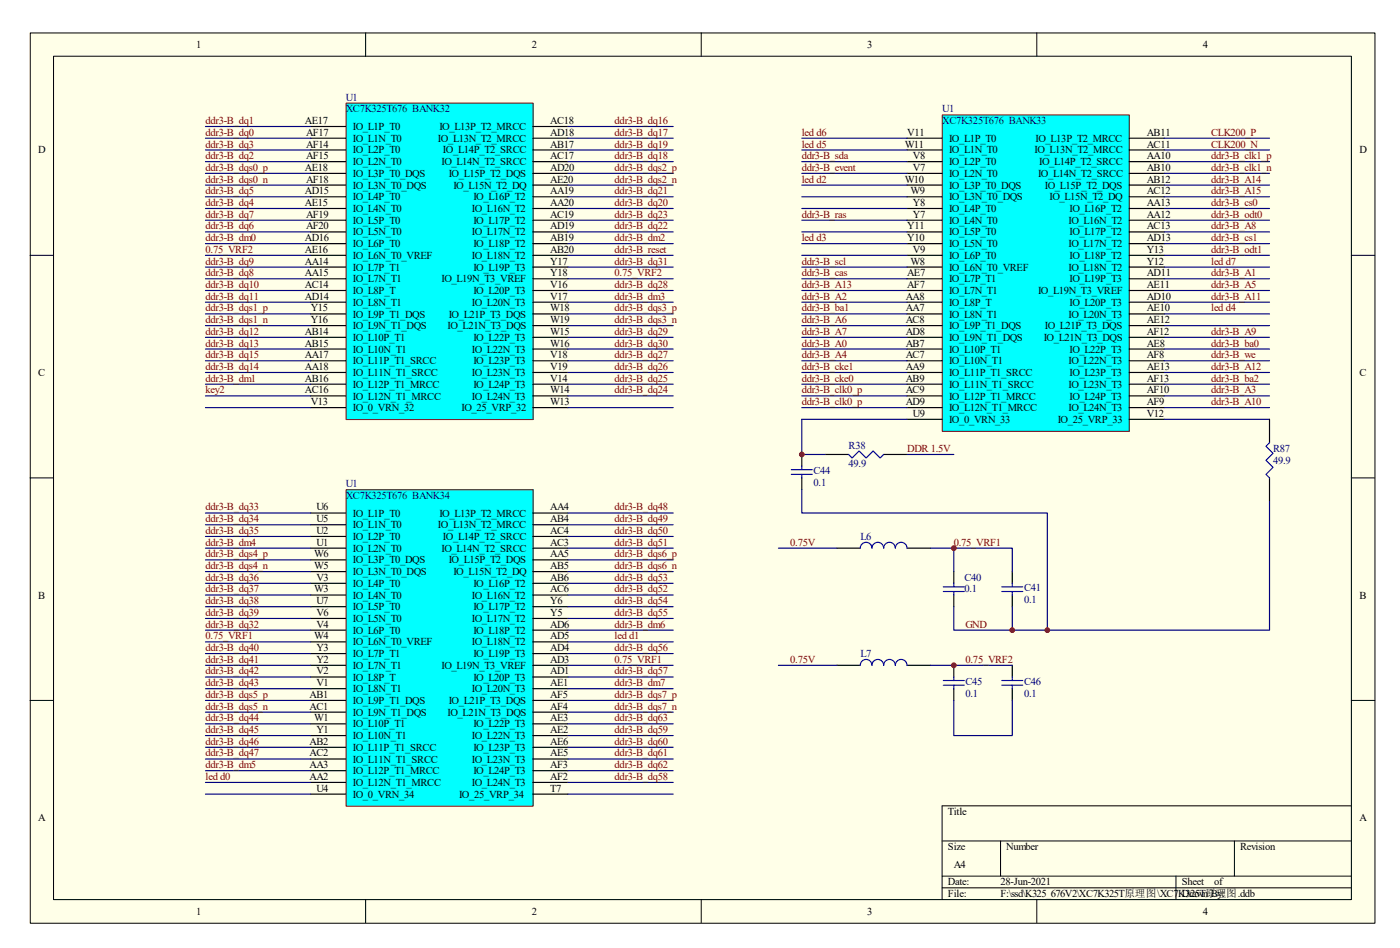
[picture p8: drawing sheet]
<svg xmlns="http://www.w3.org/2000/svg" width="166mm" height="112mm" viewBox="0 0 166 112" stroke-linecap="round" stroke-linejoin="round" font-family="sans-serif">
<defs><g id="words">
<g font-size="1.3">
<text x="23.2" y="5.7">1</text>
<text x="62.9" y="5.7">2</text>
<text x="102.6" y="5.7">3</text>
<text x="142.4" y="5.7">4</text>
<text x="36.1" y="14.7">AE17</text>
<text x="36.2" y="16">AF17</text>
<text x="36.2" y="17.4">AF14</text>
<text x="41.8" y="15.4">IO_L1P_T0</text>
<text x="41.8" y="16.8">IO_L1N_T0</text>
<text x="51.8" y="16.8">IO_L13N_T2_MRCC</text>
<text x="52" y="15.4">IO_L13P_T2_MRCC</text>
<text x="65.1" y="14.7">AC18</text>
<text x="65.1" y="16">AD18</text>
<text x="65.1" y="17.4">AB17</text>
<text x="107.1" y="17.4">W11</text>
<text x="107.4" y="16">V11</text>
<text x="112.3" y="16.8">IO_L1P_T0</text>
<text x="122.6" y="16.8">IO_L13P_T2_MRCC</text>
<text x="135.8" y="16">AB11</text>
<text x="135.8" y="17.4">AC11</text>
<text x="4.5" y="18.1">D</text>
<text x="36.1" y="20.2">AE18</text>
<text x="36.1" y="23">AD15</text>
<text x="36.2" y="18.8">AF15</text>
<text x="36.2" y="21.6">AF18</text>
<text x="41.8" y="18.1">IO_L2P_T0</text>
<text x="41.8" y="19.5">IO_L2N_T0</text>
<text x="41.8" y="20.9">IO_L3P_T0_DQS</text>
<text x="41.8" y="22.3">IO_L3N_T0_DQS</text>
<text x="41.8" y="23.7">IO_L4P_T0</text>
<text x="52.3" y="19.5">IO_L14N_T2_SRCC</text>
<text x="52.4" y="18.1">IO_L14P_T2_SRCC</text>
<text x="53.1" y="20.9">IO_L15P_T2_DQS</text>
<text x="53.7" y="22.3">IO_L15N_T2_DQ</text>
<text x="56" y="23.7">IO_L16P_T2</text>
<text x="65.1" y="18.8">AC17</text>
<text x="65.1" y="20.2">AD20</text>
<text x="65.1" y="21.6">AE20</text>
<text x="65.1" y="23">AA19</text>
<text x="107.1" y="21.6">W10</text>
<text x="107.8" y="23">W9</text>
<text x="108.1" y="18.8">V8</text>
<text x="108.1" y="20.2">V7</text>
<text x="112.3" y="18.1">IO_L1N_T0</text>
<text x="112.3" y="19.5">IO_L2P_T0</text>
<text x="112.3" y="20.9">IO_L2N_T0</text>
<text x="112.3" y="22.3">IO_L3P_T0_DQS</text>
<text x="112.3" y="23.7">IO_L3N_T0_DQS</text>
<text x="122.5" y="18.1">IO_L13N_T2_MRCC</text>
<text x="122.9" y="20.9">IO_L14N_T2_SRCC</text>
<text x="123" y="19.5">IO_L14P_T2_SRCC</text>
<text x="123.7" y="22.3">IO_L15P_T2_DQS</text>
<text x="124.2" y="23.7">IO_L15N_T2_DQ</text>
<text x="135.8" y="18.8">AA10</text>
<text x="135.8" y="20.2">AB10</text>
<text x="135.8" y="21.6">AB12</text>
<text x="135.8" y="23">AC12</text>
<text x="160.9" y="18.1">D</text>
<text x="36.1" y="24.4">AE15</text>
<text x="36.1" y="28.5">AD16</text>
<text x="36.1" y="29.9">AE16</text>
<text x="36.2" y="25.7">AF19</text>
<text x="36.2" y="27.1">AF20</text>
<text x="41.8" y="25.1">IO_L4N_T0</text>
<text x="41.8" y="26.5">IO_L5P_T0</text>
<text x="41.8" y="27.8">IO_L5N_T0</text>
<text x="41.8" y="29.2">IO_L6P_T0</text>
<text x="55.9" y="25.1">IO_L16N_T2</text>
<text x="55.9" y="27.8">IO_L17N_T2</text>
<text x="56" y="26.5">IO_L17P_T2</text>
<text x="56" y="29.2">IO_L18P_T2</text>
<text x="65.1" y="24.4">AA20</text>
<text x="65.1" y="25.7">AC19</text>
<text x="65.1" y="27.1">AD19</text>
<text x="65.1" y="28.5">AB19</text>
<text x="65.1" y="29.9">AB20</text>
<text x="107.4" y="27.1">Y11</text>
<text x="107.4" y="28.5">Y10</text>
<text x="108.1" y="24.4">Y8</text>
<text x="108.1" y="25.7">Y7</text>
<text x="108.1" y="29.9">V9</text>
<text x="112.3" y="25.1">IO_L4P_T0</text>
<text x="112.3" y="26.5">IO_L4N_T0</text>
<text x="112.3" y="27.8">IO_L5P_T0</text>
<text x="112.3" y="29.2">IO_L5N_T0</text>
<text x="126.5" y="26.5">IO_L16N_T2</text>
<text x="126.5" y="29.2">IO_L17N_T2</text>
<text x="126.6" y="25.1">IO_L16P_T2</text>
<text x="126.6" y="27.8">IO_L17P_T2</text>
<text x="135.8" y="24.4">AA13</text>
<text x="135.8" y="25.7">AA12</text>
<text x="135.8" y="27.1">AC13</text>
<text x="135.8" y="28.5">AD13</text>
<text x="135.8" y="29.9">Y13</text>
<text x="36.1" y="31.3">AA14</text>
<text x="36.1" y="32.7">AA15</text>
<text x="36.1" y="34.1">AC14</text>
<text x="36.1" y="35.4">AD14</text>
<text x="41.8" y="30.6">IO_L6N_T0_VREF</text>
<text x="41.8" y="32">IO_L7P_T1</text>
<text x="41.8" y="33.4">IO_L7N_T1</text>
<text x="41.8" y="34.8">IO_L8P_T</text>
<text x="52.3" y="33.4">IO_L19N_T3_VREF</text>
<text x="55.9" y="30.6">IO_L18N_T2</text>
<text x="56" y="32">IO_L19P_T3</text>
<text x="56" y="34.8">IO_L20P_T3</text>
<text x="65.1" y="31.3">Y17</text>
<text x="65.1" y="32.7">Y18</text>
<text x="65.1" y="34.1">V16</text>
<text x="65.1" y="35.4">V17</text>
<text x="107.2" y="35.4">AA8</text>
<text x="107.4" y="32.7">AE7</text>
<text x="107.4" y="34.1">AF7</text>
<text x="107.8" y="31.3">W8</text>
<text x="112.3" y="30.6">IO_L6P_T0</text>
<text x="112.3" y="32">IO_L6N_T0_VREF</text>
<text x="112.3" y="33.4">IO_L7P_T1</text>
<text x="112.3" y="34.8">IO_L7N_T1</text>
<text x="122.9" y="34.8">IO_L19N_T3_VREF</text>
<text x="126.5" y="32">IO_L18N_T2</text>
<text x="126.6" y="30.6">IO_L18P_T2</text>
<text x="126.6" y="33.4">IO_L19P_T3</text>
<text x="135.8" y="31.3">Y12</text>
<text x="135.8" y="32.7">AD11</text>
<text x="135.8" y="34.1">AE11</text>
<text x="135.8" y="35.4">AD10</text>
<text x="36.1" y="39.6">AB14</text>
<text x="36.1" y="41">AB15</text>
<text x="36.8" y="36.8">Y15</text>
<text x="36.8" y="38.2">Y16</text>
<text x="41.8" y="36.2">IO_L8N_T1</text>
<text x="41.8" y="37.6">IO_L9P_T1_DQS</text>
<text x="41.8" y="38.9">IO_L9N_T1_DQS</text>
<text x="41.8" y="40.3">IO_L10P_T1</text>
<text x="41.8" y="41.7">IO_L10N_T1</text>
<text x="53" y="38.9">IO_L21N_T3_DQS</text>
<text x="53.1" y="37.6">IO_L21P_T3_DQS</text>
<text x="55.9" y="36.2">IO_L20N_T3</text>
<text x="55.9" y="41.7">IO_L22N_T3</text>
<text x="56" y="40.3">IO_L22P_T3</text>
<text x="65.1" y="36.8">W18</text>
<text x="65.1" y="38.2">W19</text>
<text x="65.1" y="39.6">W15</text>
<text x="65.1" y="41">W16</text>
<text x="107.2" y="36.8">AA7</text>
<text x="107.2" y="38.2">AC8</text>
<text x="107.2" y="39.6">AD8</text>
<text x="107.2" y="41">AB7</text>
<text x="112.3" y="36.2">IO_L8P_T</text>
<text x="112.3" y="37.6">IO_L8N_T1</text>
<text x="112.3" y="38.9">IO_L9P_T1_DQS</text>
<text x="112.3" y="40.3">IO_L9N_T1_DQS</text>
<text x="112.3" y="41.7">IO_L10P_T1</text>
<text x="123.6" y="40.3">IO_L21N_T3_DQS</text>
<text x="123.7" y="38.9">IO_L21P_T3_DQS</text>
<text x="126.5" y="37.6">IO_L20N_T3</text>
<text x="126.6" y="36.2">IO_L20P_T3</text>
<text x="126.6" y="41.7">IO_L22P_T3</text>
<text x="135.8" y="36.8">AE10</text>
<text x="135.8" y="38.2">AE12</text>
<text x="135.8" y="39.6">AF12</text>
<text x="135.8" y="41">AE8</text>
<text x="4.5" y="44.5">C</text>
<text x="36.1" y="42.4">AA17</text>
<text x="36.1" y="43.8">AA18</text>
<text x="36.1" y="45.1">AB16</text>
<text x="36.1" y="46.5">AC16</text>
<text x="36.8" y="47.9">V13</text>
<text x="41.8" y="43.1">IO_L11P_T1_SRCC</text>
<text x="41.8" y="44.5">IO_L11N_T1_SRCC</text>
<text x="41.8" y="45.8">IO_L12P_T1_MRCC</text>
<text x="41.8" y="47.2">IO_L12N_T1_MRCC</text>
<text x="55.9" y="44.5">IO_L23N_T3</text>
<text x="55.9" y="47.2">IO_L24N_T3</text>
<text x="56" y="43.1">IO_L23P_T3</text>
<text x="56" y="45.8">IO_L24P_T3</text>
<text x="65.1" y="42.4">V18</text>
<text x="65.1" y="43.8">V19</text>
<text x="65.1" y="45.1">V14</text>
<text x="65.1" y="46.5">W14</text>
<text x="65.1" y="47.9">W13</text>
<text x="107.2" y="42.4">AC7</text>
<text x="107.2" y="43.8">AA9</text>
<text x="107.2" y="45.1">AB9</text>
<text x="107.2" y="46.5">AC9</text>
<text x="107.2" y="47.9">AD9</text>
<text x="112.3" y="43.1">IO_L10N_T1</text>
<text x="112.3" y="44.5">IO_L11P_T1_SRCC</text>
<text x="112.3" y="45.8">IO_L11N_T1_SRCC</text>
<text x="112.3" y="47.2">IO_L12P_T1_MRCC</text>
<text x="126.5" y="43.1">IO_L22N_T3</text>
<text x="126.5" y="45.8">IO_L23N_T3</text>
<text x="126.6" y="44.5">IO_L23P_T3</text>
<text x="126.6" y="47.2">IO_L24P_T3</text>
<text x="135.8" y="42.4">AF8</text>
<text x="135.8" y="43.8">AE13</text>
<text x="135.8" y="45.1">AF13</text>
<text x="135.8" y="46.5">AF10</text>
<text x="135.8" y="47.9">AF9</text>
<text x="160.9" y="44.5">C</text>
<text x="41.8" y="48.6">IO_0_VRN_32</text>
<text x="54.6" y="48.6">IO_25_VRP_32</text>
<text x="108.1" y="49.3">U9</text>
<text x="112.3" y="50">IO_0_VRN_33</text>
<text x="112.3" y="48.6">IO_L12N_T1_MRCC</text>
<text x="125.2" y="50">IO_25_VRP_33</text>
<text x="126.5" y="48.6">IO_L24N_T3</text>
<text x="135.8" y="49.3">V12</text>
<text x="37.2" y="65.9">W6</text>
<text x="37.5" y="60.4">U6</text>
<text x="37.5" y="61.8">U5</text>
<text x="37.5" y="63.2">U2</text>
<text x="37.5" y="64.6">U1</text>
<text x="41.8" y="61.1">IO_L1P_T0</text>
<text x="41.8" y="62.4">IO_L1N_T0</text>
<text x="41.8" y="63.8">IO_L2P_T0</text>
<text x="41.8" y="65.2">IO_L2N_T0</text>
<text x="51.8" y="62.4">IO_L13N_T2_MRCC</text>
<text x="52" y="61.1">IO_L13P_T2_MRCC</text>
<text x="52.3" y="65.2">IO_L14N_T2_SRCC</text>
<text x="52.4" y="63.8">IO_L14P_T2_SRCC</text>
<text x="65.1" y="60.4">AA4</text>
<text x="65.1" y="61.8">AB4</text>
<text x="65.1" y="63.2">AC4</text>
<text x="65.1" y="64.6">AC3</text>
<text x="65.1" y="65.9">AA5</text>
<text x="4.5" y="70.8">B</text>
<text x="37.2" y="67.3">W5</text>
<text x="37.2" y="70.1">W3</text>
<text x="37.5" y="68.7">V3</text>
<text x="37.5" y="71.5">U7</text>
<text x="41.8" y="66.6">IO_L3P_T0_DQS</text>
<text x="41.8" y="68">IO_L3N_T0_DQS</text>
<text x="41.8" y="69.4">IO_L4P_T0</text>
<text x="41.8" y="70.8">IO_L4N_T0</text>
<text x="53.1" y="66.6">IO_L15P_T2_DQS</text>
<text x="53.7" y="68">IO_L15N_T2_DQ</text>
<text x="55.9" y="70.8">IO_L16N_T2</text>
<text x="56" y="69.4">IO_L16P_T2</text>
<text x="65.1" y="67.3">AB5</text>
<text x="65.1" y="68.7">AB6</text>
<text x="65.1" y="70.1">AC6</text>
<text x="65.1" y="71.5">Y6</text>
<text x="160.9" y="70.8">B</text>
<text x="37.2" y="75.6">W4</text>
<text x="37.5" y="72.9">V6</text>
<text x="37.5" y="74.3">V4</text>
<text x="37.5" y="77">Y3</text>
<text x="41.8" y="72.2">IO_L5P_T0</text>
<text x="41.8" y="73.5">IO_L5N_T0</text>
<text x="41.8" y="74.9">IO_L6P_T0</text>
<text x="41.8" y="76.3">IO_L6N_T0_VREF</text>
<text x="41.8" y="77.7">IO_L7P_T1</text>
<text x="55.9" y="73.5">IO_L17N_T2</text>
<text x="55.9" y="76.3">IO_L18N_T2</text>
<text x="56" y="72.2">IO_L17P_T2</text>
<text x="56" y="74.9">IO_L18P_T2</text>
<text x="56" y="77.7">IO_L19P_T3</text>
<text x="65.1" y="72.9">Y5</text>
<text x="65.1" y="74.3">AD6</text>
<text x="65.1" y="75.6">AD5</text>
<text x="65.1" y="77">AD4</text>
<text x="36.6" y="82.6">AB1</text>
<text x="36.6" y="83.9">AC1</text>
<text x="37.5" y="78.4">Y2</text>
<text x="37.5" y="79.8">V2</text>
<text x="37.5" y="81.2">V1</text>
<text x="41.8" y="79.1">IO_L7N_T1</text>
<text x="41.8" y="80.5">IO_L8P_T</text>
<text x="41.8" y="81.9">IO_L8N_T1</text>
<text x="41.8" y="83.2">IO_L9P_T1_DQS</text>
<text x="52.3" y="79.1">IO_L19N_T3_VREF</text>
<text x="53.1" y="83.2">IO_L21P_T3_DQS</text>
<text x="55.9" y="81.9">IO_L20N_T3</text>
<text x="56" y="80.5">IO_L20P_T3</text>
<text x="65.1" y="78.4">AD3</text>
<text x="65.1" y="79.8">AD1</text>
<text x="65.1" y="81.2">AE1</text>
<text x="65.1" y="82.6">AF5</text>
<text x="65.1" y="83.9">AF4</text>
<text x="36.6" y="88.1">AB2</text>
<text x="36.6" y="89.5">AC2</text>
<text x="37.2" y="85.3">W1</text>
<text x="37.5" y="86.7">Y1</text>
<text x="41.8" y="84.6">IO_L9N_T1_DQS</text>
<text x="41.8" y="86">IO_L10P_T1</text>
<text x="41.8" y="87.4">IO_L10N_T1</text>
<text x="41.8" y="88.8">IO_L11P_T1_SRCC</text>
<text x="53" y="84.6">IO_L21N_T3_DQS</text>
<text x="55.9" y="87.4">IO_L22N_T3</text>
<text x="56" y="86">IO_L22P_T3</text>
<text x="56" y="88.8">IO_L23P_T3</text>
<text x="65.1" y="85.3">AE3</text>
<text x="65.1" y="86.7">AE2</text>
<text x="65.1" y="88.1">AE6</text>
<text x="65.1" y="89.5">AE5</text>
<text x="36.6" y="90.8">AA3</text>
<text x="36.6" y="92.2">AA2</text>
<text x="37.5" y="93.6">U4</text>
<text x="41.8" y="94.3">IO_0_VRN_34</text>
<text x="41.8" y="90.2">IO_L11N_T1_SRCC</text>
<text x="41.8" y="91.6">IO_L12P_T1_MRCC</text>
<text x="41.8" y="92.9">IO_L12N_T1_MRCC</text>
<text x="54.3" y="94.3">IO_25_VRP_34</text>
<text x="55.9" y="90.2">IO_L23N_T3</text>
<text x="55.9" y="92.9">IO_L24N_T3</text>
<text x="56" y="91.6">IO_L24P_T3</text>
<text x="65.1" y="90.8">AF3</text>
<text x="65.1" y="92.2">AF2</text>
<text x="65.1" y="93.6">T7</text>
<text x="4.5" y="97.1">A</text>
<text x="112.2" y="96.4">Title</text>
<text x="112.2" y="100.5">Size</text>
<text x="119.1" y="100.5">Number</text>
<text x="146.8" y="100.5">Revision</text>
<text x="160.9" y="97.1">A</text>
<text x="112.2" y="104.7">Date:</text>
<text x="112.2" y="106.1">File:</text>
<text x="112.9" y="102.6">A4</text>
<text x="118.4" y="104.7">28-Jun-2021</text>
<text x="118.4" y="106.1">F:\ssd\K325_676V2\XC7K325T原理图\XC7</text>
<text x="139.5" y="106.1">KD3r2a5wn By:</text>
<text x="139.9" y="104.7">Sheet</text>
<text x="142" y="106.1">T原理图.ddb</text>
<text x="143.7" y="104.7">of</text>
<text x="23.2" y="108.2">1</text>
<text x="62.9" y="108.2">2</text>
<text x="102.6" y="108.2">3</text>
<text x="142.4" y="108.2">4</text>
</g>
<g font-size="1.3" fill="#000080">
<text x="40.9" y="11.9">U1</text>
<text x="40.9" y="13.3">XC7K325T676 BANK32</text>
<text x="111.5" y="14.7">XC7K325T676 BANK33</text>
<text x="111.5" y="13.3">U1</text>
<text x="100.4" y="53">R38</text>
<text x="150.7" y="53.5">R87</text>
<text x="40.9" y="59">XC7K325T676 BANK34</text>
<text x="40.9" y="57.6">U1</text>
<text x="96.3" y="56.1">C44</text>
<text x="96.3" y="57.5">0.1</text>
<text x="100.4" y="55.2">49.9</text>
<text x="150.7" y="54.9">49.9</text>
<text x="101.8" y="63.8">L6</text>
<text x="114.2" y="68.7">C40</text>
<text x="114.2" y="70.1">0.1</text>
<text x="121.2" y="69.9">C41</text>
<text x="121.2" y="71.3">0.1</text>
<text x="101.8" y="77.7">L7</text>
<text x="114.3" y="81">C45</text>
<text x="114.3" y="82.4">0.1</text>
<text x="121.2" y="81">C46</text>
<text x="121.2" y="82.4">0.1</text>
</g>
<g font-size="1.3" fill="#800000">
<text x="24.3" y="16">ddr3-B_dq0</text>
<text x="24.3" y="14.7">ddr3-B_dq1</text>
<text x="24.3" y="17.4">ddr3-B_dq3</text>
<text x="72.8" y="14.7">ddr3-B_dq16</text>
<text x="72.8" y="16">ddr3-B_dq17</text>
<text x="72.8" y="17.4">ddr3-B_dq19</text>
<text x="94.9" y="17.4">led d5</text>
<text x="94.9" y="16">led d6</text>
<text x="143.4" y="17.4">CLK200_N</text>
<text x="143.4" y="16">CLK200_P</text>
<text x="24.3" y="18.8">ddr3-B_dq2</text>
<text x="24.3" y="23">ddr3-B_dq5</text>
<text x="24.3" y="20.2">ddr3-B_dqs0_p</text>
<text x="24.3" y="21.6">ddr3-B_dqs0_n</text>
<text x="72.8" y="18.8">ddr3-B_dq18</text>
<text x="72.8" y="23">ddr3-B_dq21</text>
<text x="72.8" y="20.2">ddr3-B_dqs2_p</text>
<text x="72.8" y="21.6">ddr3-B_dqs2_n</text>
<text x="94.9" y="20.2">ddr3-B_event</text>
<text x="94.9" y="18.8">ddr3-B_sda</text>
<text x="94.9" y="21.6">led d2</text>
<text x="143.4" y="21.6">ddr3-B_A14</text>
<text x="143.4" y="18.8">ddr3-B_clk1_p</text>
<text x="143.4" y="20.2">ddr3-B_clk1_n</text>
<text x="143.4" y="23">ddr3-B_A15</text>
<text x="24.3" y="24.4">ddr3-B_dq4</text>
<text x="24.3" y="27.1">ddr3-B_dq6</text>
<text x="24.3" y="25.7">ddr3-B_dq7</text>
<text x="24.3" y="28.5">ddr3-B_dm0</text>
<text x="24.3" y="29.9">0.75_VRF2</text>
<text x="72.8" y="24.4">ddr3-B_dq20</text>
<text x="72.8" y="27.1">ddr3-B_dq22</text>
<text x="72.8" y="25.7">ddr3-B_dq23</text>
<text x="72.8" y="28.5">ddr3-B_dm2</text>
<text x="72.8" y="29.9">ddr3-B_reset</text>
<text x="94.9" y="25.7">ddr3-B_ras</text>
<text x="94.9" y="28.5">led d3</text>
<text x="143.4" y="27.1">ddr3-B_A8</text>
<text x="143.4" y="25.7">ddr3-B_odt0</text>
<text x="143.4" y="29.9">ddr3-B_odt1</text>
<text x="143.4" y="24.4">ddr3-B_cs0</text>
<text x="143.4" y="28.5">ddr3-B_cs1</text>
<text x="24.3" y="32.7">ddr3-B_dq8</text>
<text x="24.3" y="31.3">ddr3-B_dq9</text>
<text x="24.3" y="34.1">ddr3-B_dq10</text>
<text x="24.3" y="35.4">ddr3-B_dq11</text>
<text x="72.8" y="34.1">ddr3-B_dq28</text>
<text x="72.8" y="31.3">ddr3-B_dq31</text>
<text x="72.8" y="35.4">ddr3-B_dm3</text>
<text x="72.8" y="32.7">0.75_VRF2</text>
<text x="94.9" y="35.4">ddr3-B_A2</text>
<text x="94.9" y="34.1">ddr3-B_A13</text>
<text x="94.9" y="32.7">ddr3-B_cas</text>
<text x="94.9" y="31.3">ddr3-B_scl</text>
<text x="143.4" y="32.7">ddr3-B_A1</text>
<text x="143.4" y="34.1">ddr3-B_A5</text>
<text x="143.4" y="35.4">ddr3-B_A11</text>
<text x="143.4" y="31.3">led d7</text>
<text x="24.3" y="39.6">ddr3-B_dq12</text>
<text x="24.3" y="41">ddr3-B_dq13</text>
<text x="24.3" y="36.8">ddr3-B_dqs1_p</text>
<text x="24.3" y="38.2">ddr3-B_dqs1_n</text>
<text x="72.8" y="39.6">ddr3-B_dq29</text>
<text x="72.8" y="41">ddr3-B_dq30</text>
<text x="72.8" y="36.8">ddr3-B_dqs3_p</text>
<text x="72.8" y="38.2">ddr3-B_dqs3_n</text>
<text x="94.9" y="41">ddr3-B_A0</text>
<text x="94.9" y="38.2">ddr3-B_A6</text>
<text x="94.9" y="39.6">ddr3-B_A7</text>
<text x="94.9" y="36.8">ddr3-B_ba1</text>
<text x="143.4" y="39.6">ddr3-B_A9</text>
<text x="143.4" y="41">ddr3-B_ba0</text>
<text x="143.4" y="36.8">led d4</text>
<text x="24.3" y="43.8">ddr3-B_dq14</text>
<text x="24.3" y="42.4">ddr3-B_dq15</text>
<text x="24.3" y="45.1">ddr3-B_dm1</text>
<text x="24.3" y="46.5">key2</text>
<text x="72.8" y="46.5">ddr3-B_dq24</text>
<text x="72.8" y="45.1">ddr3-B_dq25</text>
<text x="72.8" y="43.8">ddr3-B_dq26</text>
<text x="72.8" y="42.4">ddr3-B_dq27</text>
<text x="94.9" y="42.4">ddr3-B_A4</text>
<text x="94.9" y="46.5">ddr3-B_clk0_p</text>
<text x="94.9" y="47.9">ddr3-B_clk0_p</text>
<text x="94.9" y="45.1">ddr3-B_cke0</text>
<text x="94.9" y="43.8">ddr3-B_cke1</text>
<text x="143.4" y="46.5">ddr3-B_A3</text>
<text x="143.4" y="47.9">ddr3-B_A10</text>
<text x="143.4" y="43.8">ddr3-B_A12</text>
<text x="143.4" y="45.1">ddr3-B_ba2</text>
<text x="143.4" y="42.4">ddr3-B_we</text>
<text x="107.4" y="53.5">DDR 1.5V</text>
<text x="24.3" y="60.4">ddr3-B_dq33</text>
<text x="24.3" y="61.8">ddr3-B_dq34</text>
<text x="24.3" y="63.2">ddr3-B_dq35</text>
<text x="24.3" y="64.6">ddr3-B_dm4</text>
<text x="24.3" y="65.9">ddr3-B_dqs4_p</text>
<text x="72.8" y="60.4">ddr3-B_dq48</text>
<text x="72.8" y="61.8">ddr3-B_dq49</text>
<text x="72.8" y="63.2">ddr3-B_dq50</text>
<text x="72.8" y="64.6">ddr3-B_dq51</text>
<text x="72.8" y="65.9">ddr3-B_dqs6_p</text>
<text x="93.5" y="64.6">0.75V</text>
<text x="112.9" y="64.6">0.75_VRF1</text>
<text x="24.3" y="68.7">ddr3-B_dq36</text>
<text x="24.3" y="70.1">ddr3-B_dq37</text>
<text x="24.3" y="71.5">ddr3-B_dq38</text>
<text x="24.3" y="67.3">ddr3-B_dqs4_n</text>
<text x="72.8" y="70.1">ddr3-B_dq52</text>
<text x="72.8" y="68.7">ddr3-B_dq53</text>
<text x="72.8" y="71.5">ddr3-B_dq54</text>
<text x="72.8" y="67.3">ddr3-B_dqs6_n</text>
<text x="24.3" y="74.3">ddr3-B_dq32</text>
<text x="24.3" y="72.9">ddr3-B_dq39</text>
<text x="24.3" y="77">ddr3-B_dq40</text>
<text x="24.3" y="75.6">0.75_VRF1</text>
<text x="72.8" y="72.9">ddr3-B_dq55</text>
<text x="72.8" y="77">ddr3-B_dq56</text>
<text x="72.8" y="74.3">ddr3-B_dm6</text>
<text x="72.8" y="75.6">led d1</text>
<text x="114.3" y="74.3">GND</text>
<text x="24.3" y="78.4">ddr3-B_dq41</text>
<text x="24.3" y="79.8">ddr3-B_dq42</text>
<text x="24.3" y="81.2">ddr3-B_dq43</text>
<text x="24.3" y="82.6">ddr3-B_dqs5_p</text>
<text x="24.3" y="83.9">ddr3-B_dqs5_n</text>
<text x="72.8" y="79.8">ddr3-B_dq57</text>
<text x="72.8" y="81.2">ddr3-B_dm7</text>
<text x="72.8" y="82.6">ddr3-B_dqs7_p</text>
<text x="72.8" y="83.9">ddr3-B_dqs7_n</text>
<text x="72.8" y="78.4">0.75_VRF1</text>
<text x="93.5" y="78.4">0.75V</text>
<text x="114.3" y="78.4">0.75_VRF2</text>
<text x="24.3" y="85.3">ddr3-B_dq44</text>
<text x="24.3" y="86.7">ddr3-B_dq45</text>
<text x="24.3" y="88.1">ddr3-B_dq46</text>
<text x="24.3" y="89.5">ddr3-B_dq47</text>
<text x="72.8" y="86.7">ddr3-B_dq59</text>
<text x="72.8" y="88.1">ddr3-B_dq60</text>
<text x="72.8" y="89.5">ddr3-B_dq61</text>
<text x="72.8" y="85.3">ddr3-B_dq63</text>
<text x="24.3" y="90.8">ddr3-B_dm5</text>
<text x="24.3" y="92.2">led d0</text>
<text x="72.8" y="92.2">ddr3-B_dq58</text>
<text x="72.8" y="90.8">ddr3-B_dq62</text>
</g>
</g></defs>
<path d="M3.5 3.9h159.3v105.3h-159.3z" fill-rule="evenodd" fill="#ffffe8"/>
<g fill="none" stroke="#000" stroke-width=".12">
<path d="M3.6 3.9h159.2v105.3h-159.2zM6.3 6.6h153.7v99.8h-153.7zM43.3 3.9v2.7M83 3.9v2.7M122.7 3.9v2.7M3.6 30.2h2.7M160 30.2h2.7M3.6 56.5h2.7M160 56.5h2.7M3.6 82.8h2.7M111.5 99.5h48.5M118.4 99.5v4.1"/>
<path d="M146.1 99.5v4.1M160 82.8h2.7M160 95.3h-48.5v11.1M43.3 106.4v2.7M83 106.4v2.7M111.5 103.6h48.5M111.5 105h48.5M122.7 106.4v2.7M139.2 103.6v2.8"/>
</g>
<path d="M41 12.2h22.1v37.4h-22.1z" fill-rule="evenodd" fill="#0ff"/>
<path d="M41 12.2h22.1v37.4h-22.1z" fill="none" stroke="#800000" stroke-width=".12"/>
<g fill="none" stroke="#000" stroke-width=".14">
<path d="M36.8 15h4.1M36.8 16.3h4.1M36.8 17.7h4.1M36.8 19.1h4.1M63.1 15h4.1M63.1 16.3h4.1M63.1 17.7h4.1M63.1 19.1h4.1M36.8 20.5h4.1M36.8 21.9h4.1M36.8 23.3h4.1M36.8 24.7h4.1"/>
<path d="M36.8 26h4.1M36.8 27.4h4.1M36.8 28.8h4.1M36.8 30.2h4.1M36.8 31.6h4.1M36.8 33h4.1M36.8 34.4h4.1M36.8 35.7h4.1M36.8 37.1h4.1M36.8 38.5h4.1M36.8 39.9h4.1M63.1 20.5h4.1"/>
<path d="M63.1 21.9h4.1M63.1 23.3h4.1M63.1 24.7h4.1M63.1 26h4.1M63.1 27.4h4.1M63.1 28.8h4.1M63.1 30.2h4.1M63.1 31.6h4.1M63.1 33h4.1M63.1 34.4h4.1M63.1 35.7h4.1M63.1 37.1h4.1"/>
<path d="M63.1 38.5h4.1M63.1 39.9h4.1M36.8 48.2h4.1M36.8 41.3h4.1M36.8 42.7h4.1M36.8 44h4.1M36.8 45.4h4.1M36.8 46.8h4.1M63.1 48.2h4.1M63.1 41.3h4.1M63.1 42.7h4.1M63.1 44h4.1"/>
<path d="M63.1 45.4h4.1M63.1 46.8h4.1"/>
</g>
<path d="M111.5 13.6h22.2v37.4h-22.2z" fill-rule="evenodd" fill="#0ff"/>
<path d="M111.5 13.6h22.2v37.4h-22.2z" fill="none" stroke="#800000" stroke-width=".12"/>
<g fill="none" stroke="#000" stroke-width=".14">
<path d="M107.4 16.3h4.1M107.4 17.7h4.1M107.4 19.1h4.1M133.7 16.3h4.1M133.7 17.7h4.1M133.7 19.1h4.1M107.4 20.5h4.1M107.4 21.9h4.1M107.4 23.3h4.1M107.4 24.7h4.1M107.4 26h4.1M107.4 27.4h4.1"/>
<path d="M107.4 28.8h4.1M107.4 30.2h4.1M107.4 31.6h4.1M107.4 33h4.1M107.4 34.4h4.1M107.4 35.7h4.1M107.4 37.1h4.1M107.4 38.5h4.1M107.4 39.9h4.1M133.7 20.5h4.1M133.7 21.9h4.1M133.7 23.3h4.1"/>
<path d="M133.7 24.7h4.1M133.7 26h4.1M133.7 27.4h4.1M133.7 28.8h4.1M133.7 30.2h4.1M133.7 31.6h4.1M133.7 33h4.1M133.7 34.4h4.1M133.7 35.7h4.1M133.7 37.1h4.1M133.7 38.5h4.1M133.7 39.9h4.1"/>
<path d="M107.4 49.6h4.1M107.4 41.3h4.1M107.4 42.7h4.1M107.4 44h4.1M107.4 45.4h4.1M107.4 46.8h4.1M107.4 48.2h4.1M133.7 49.6h4.1M133.7 41.3h4.1M133.7 42.7h4.1M133.7 44h4.1M133.7 45.4h4.1"/>
<path d="M133.7 46.8h4.1M133.7 48.2h4.1"/>
</g>
<path d="M41 57.9h22.1v37.4h-22.1z" fill-rule="evenodd" fill="#0ff"/>
<path d="M41 57.9h22.1v37.4h-22.1z" fill="none" stroke="#800000" stroke-width=".12"/>
<g fill="none" stroke="#000" stroke-width=".14">
<path d="M36.8 60.7h4.1M36.8 62.1h4.1M36.8 63.4h4.1M36.8 64.8h4.1M36.8 66.2h4.1M36.8 67.6h4.1M36.8 69h4.1M36.8 70.4h4.1M36.8 71.7h4.1M36.8 73.1h4.1M36.8 74.5h4.1M36.8 75.9h4.1"/>
<path d="M36.8 77.3h4.1M36.8 78.7h4.1M63.1 60.7h4.1M63.1 62.1h4.1M63.1 63.4h4.1M63.1 64.8h4.1M63.1 66.2h4.1M63.1 67.6h4.1M63.1 69h4.1M63.1 70.4h4.1M63.1 71.7h4.1M63.1 73.1h4.1"/>
<path d="M63.1 74.5h4.1M63.1 75.9h4.1M63.1 77.3h4.1M63.1 78.7h4.1M99.1 64.8h2.7M99.1 78.7h2.7M107.4 64.8h2.7M107.4 78.7h2.7M112.9 67.6v1.4M112.9 70.4v1.3M119.8 67.6v1.4M119.8 70.4v1.3"/>
<path d="M36.8 93.9h4.1M36.8 80.1h4.1M36.8 81.4h4.1M36.8 82.8h4.1M36.8 84.2h4.1M36.8 85.6h4.1M36.8 87h4.1M36.8 88.4h4.1M36.8 89.8h4.1M36.8 91.1h4.1M36.8 92.5h4.1M63.1 93.9h4.1"/>
<path d="M63.1 80.1h4.1M63.1 81.4h4.1M63.1 82.8h4.1M63.1 84.2h4.1M63.1 85.6h4.1M63.1 87h4.1M63.1 88.4h4.1M63.1 89.8h4.1M63.1 91.1h4.1M63.1 92.5h4.1"/>
</g>
<g fill="none" stroke="#000080" stroke-width=".14">
<path d="M24.3 15h12.5M24.3 16.3h12.5M24.3 17.7h12.5M24.3 19.1h12.5M67.2 15h12.5M67.2 16.3h12.5M67.2 17.7h12.5M67.2 19.1h12.5M94.9 16.3h12.5M94.9 17.7h12.5M94.9 19.1h12.5M137.8 16.3h12.5"/>
<path d="M137.8 17.7h12.5M137.8 19.1h12.5M24.3 20.5h12.5M24.3 21.9h12.5M24.3 23.3h12.5M24.3 24.7h12.5M24.3 26h12.5M24.3 27.4h12.5M24.3 28.8h12.5M24.3 30.2h12.5M24.3 31.6h12.5M24.3 33h12.5"/>
<path d="M24.3 34.4h12.5M24.3 35.7h12.5M24.3 37.1h12.5M24.3 38.5h12.5M24.3 39.9h12.5M67.2 20.5h12.5M67.2 21.9h12.5M67.2 23.3h12.5M67.2 24.7h12.5M67.2 26h12.5M67.2 27.4h12.5M67.2 28.8h12.5"/>
<path d="M67.2 30.2h12.5M67.2 31.6h12.5M67.2 33h12.5M67.2 34.4h12.5M67.2 35.7h12.5M67.2 37.1h12.5M67.2 38.5h12.5M67.2 39.9h12.5M94.9 20.5h12.5M94.9 21.9h12.5M94.9 23.3h12.5M94.9 24.7h12.5"/>
<path d="M94.9 26h12.5M94.9 27.4h12.5M94.9 28.8h12.5M94.9 30.2h12.5M94.9 31.6h12.5M94.9 33h12.5M94.9 34.4h12.5M94.9 35.7h12.5M94.9 37.1h12.5M94.9 38.5h12.5M94.9 39.9h12.5M137.8 20.5h12.5"/>
<path d="M137.8 21.9h12.5M137.8 23.3h12.5M137.8 24.7h12.5M137.8 26h12.5M137.8 27.4h12.5M137.8 28.8h12.5M137.8 30.2h12.5M137.8 31.6h12.5M137.8 33h12.5M137.8 34.4h12.5M137.8 35.7h12.5M137.8 37.1h12.5"/>
<path d="M137.8 38.5h12.5M137.8 39.9h12.5M24.3 41.3h12.5M24.3 42.7h12.5M24.3 44h12.5M24.3 45.4h12.5M24.3 46.8h12.5M24.3 48.2h12.5M67.2 41.3h12.5M67.2 42.7h12.5M67.2 44h12.5M67.2 45.4h12.5"/>
<path d="M67.2 46.8h12.5M67.2 48.2h12.5M94.9 41.3h12.5M94.9 42.7h12.5M94.9 44h12.5M94.9 45.4h12.5M94.9 46.8h12.5M94.9 48.2h12.5M94.9 49.6h12.5M137.8 41.3h12.5M137.8 42.7h12.5M137.8 44h12.5"/>
<path d="M137.8 45.4h12.5M137.8 46.8h12.5M137.8 48.2h12.5M137.8 49.6h12.5M24.3 60.7h12.5M24.3 62.1h12.5M24.3 63.4h12.5M24.3 64.8h12.5M24.3 66.2h12.5M24.3 67.6h12.5M24.3 69h12.5M24.3 70.4h12.5"/>
<path d="M24.3 71.7h12.5M24.3 73.1h12.5M24.3 74.5h12.5M24.3 75.9h12.5M24.3 77.3h12.5M24.3 78.7h12.5M67.2 60.7h12.5M67.2 62.1h12.5M67.2 63.4h12.5M67.2 64.8h12.5M67.2 66.2h12.5M67.2 67.6h12.5"/>
<path d="M67.2 69h12.5M67.2 70.4h12.5M67.2 71.7h12.5M67.2 73.1h12.5M67.2 74.5h12.5M67.2 75.9h12.5M67.2 77.3h12.5M67.2 78.7h12.5M110.1 64.8h9.7v2.8M112.9 64.8v2.8M24.3 80.1h12.5M24.3 81.4h12.5"/>
<path d="M24.3 82.8h12.5M24.3 84.2h12.5M24.3 85.6h12.5M24.3 87h12.5M24.3 88.4h12.5M24.3 89.8h12.5M24.3 91.1h12.5M24.3 92.5h12.5M24.3 93.9h12.5M67.2 80.1h12.5M67.2 81.4h12.5M67.2 82.8h12.5"/>
<path d="M67.2 84.2h12.5M67.2 85.6h12.5M67.2 87h12.5M67.2 88.4h12.5M67.2 89.8h12.5M67.2 91.1h12.5M67.2 92.5h12.5M67.2 93.9h12.5"/>
</g>
<path d="M101.8 64.8a.69 .69 0 0 1 .7-.7 .69 .69 0 0 1 .7 .7M101.8 78.7a.69 .69 0 0 1 .7-.7 .69 .69 0 0 1 .7 .7M103.2 64.8a.69 .69 0 0 1 .7-.7 .69 .69 0 0 1 .7 .7 .69 .69 0 0 1 .7-.7 .69 .69 0 0 1 .7 .7 .69 .69 0 0 1 .7-.7 .69 .69 0 0 1 .7 .7M103.2 78.7a.69 .69 0 0 1 .7-.7 .69 .69 0 0 1 .7 .7 .69 .69 0 0 1 .7-.7 .69 .69 0 0 1 .7 .7 .69 .69 0 0 1 .7-.7 .69 .69 0 0 1 .7 .7M111.7 69.9h2.5M111.7 69.4h2.5M112.9 69v.4M112.9 69.9v.5M118.6 69.9h2.5M118.6 69.4h2.5M119.8 69v.4M119.8 69.9v.5" fill="none" stroke="#00f" stroke-width=".14"/>
<circle cx="112.9" cy="64.8" r=".28" fill="#800000"/>
<circle cx="112.9" cy="64.8" r=".28" fill="none" stroke="#800000" stroke-width=".12"/>
<path d="M92.1 64.8h7M110.1 78.7h9.7M112.9 71.7v2.8h6.9v-2.8" fill="none" stroke="#000080" stroke-width=".14"/>
<path d="M112.9 78.7v1.4M119.8 78.7v1.4M112.9 81.4v1.4M119.8 81.4v1.4" fill="none" stroke="#000" stroke-width=".14"/>
<path d="M111.7 81h2.5M111.7 80.5h2.5M112.9 80.1v.4M112.9 81v.4M118.6 81h2.5M118.6 80.5h2.5M119.8 80.1v.4M119.8 81v.4" fill="none" stroke="#00f" stroke-width=".14"/>
<circle cx="112.9" cy="78.7" r=".28" fill="#800000"/>
<circle cx="112.9" cy="78.7" r=".28" fill="none" stroke="#800000" stroke-width=".12"/>
<path d="M94.9 49.6v4.1h2.8M92.1 78.7h7M112.9 82.8v4.2h6.9v-4.2" fill="none" stroke="#000080" stroke-width=".14"/>
<path d="M94.9 53.7v1.4M94.9 56.5v1.4M97.7 53.7h2.7M104.6 53.7h2.8" fill="none" stroke="#000" stroke-width=".14"/>
<path d="M93.7 56.1h2.5M93.7 55.5h2.5M94.9 55.1v.4M94.9 56.1v.4M100.4 53.7l.5 .5 .8-.9 .8 .9 .9-.9 .8 .9 .4-.5" fill="none" stroke="#00f" stroke-width=".14"/>
<circle cx="94.9" cy="53.7" r=".28" fill="#800000"/>
<circle cx="94.9" cy="53.7" r=".28" fill="none" stroke="#800000" stroke-width=".12"/>
<path d="M94.9 57.9v2.8h29.1v13.8h-4.2" fill="none" stroke="#000080" stroke-width=".14"/>
<circle cx="119.8" cy="74.5" r=".28" fill="#800000"/>
<circle cx="119.8" cy="74.5" r=".28" fill="none" stroke="#800000" stroke-width=".12"/>
<path d="M107.4 53.7h5.5M150.3 59.3v15.2h-26.3" fill="none" stroke="#000080" stroke-width=".14"/>
<path d="M150.3 49.6v2.8M150.3 56.5v2.8" fill="none" stroke="#000" stroke-width=".14"/>
<path d="M150.3 52.4l-.4 .4 .8 .8-.8 .8 .8 .9-.8 .8 .4 .4" fill="none" stroke="#00f" stroke-width=".14"/>
<circle cx="124" cy="74.5" r=".28" fill="#800000"/>
<circle cx="124" cy="74.5" r=".28" fill="none" stroke="#800000" stroke-width=".12"/>
<use href="#words"/>
</svg>
